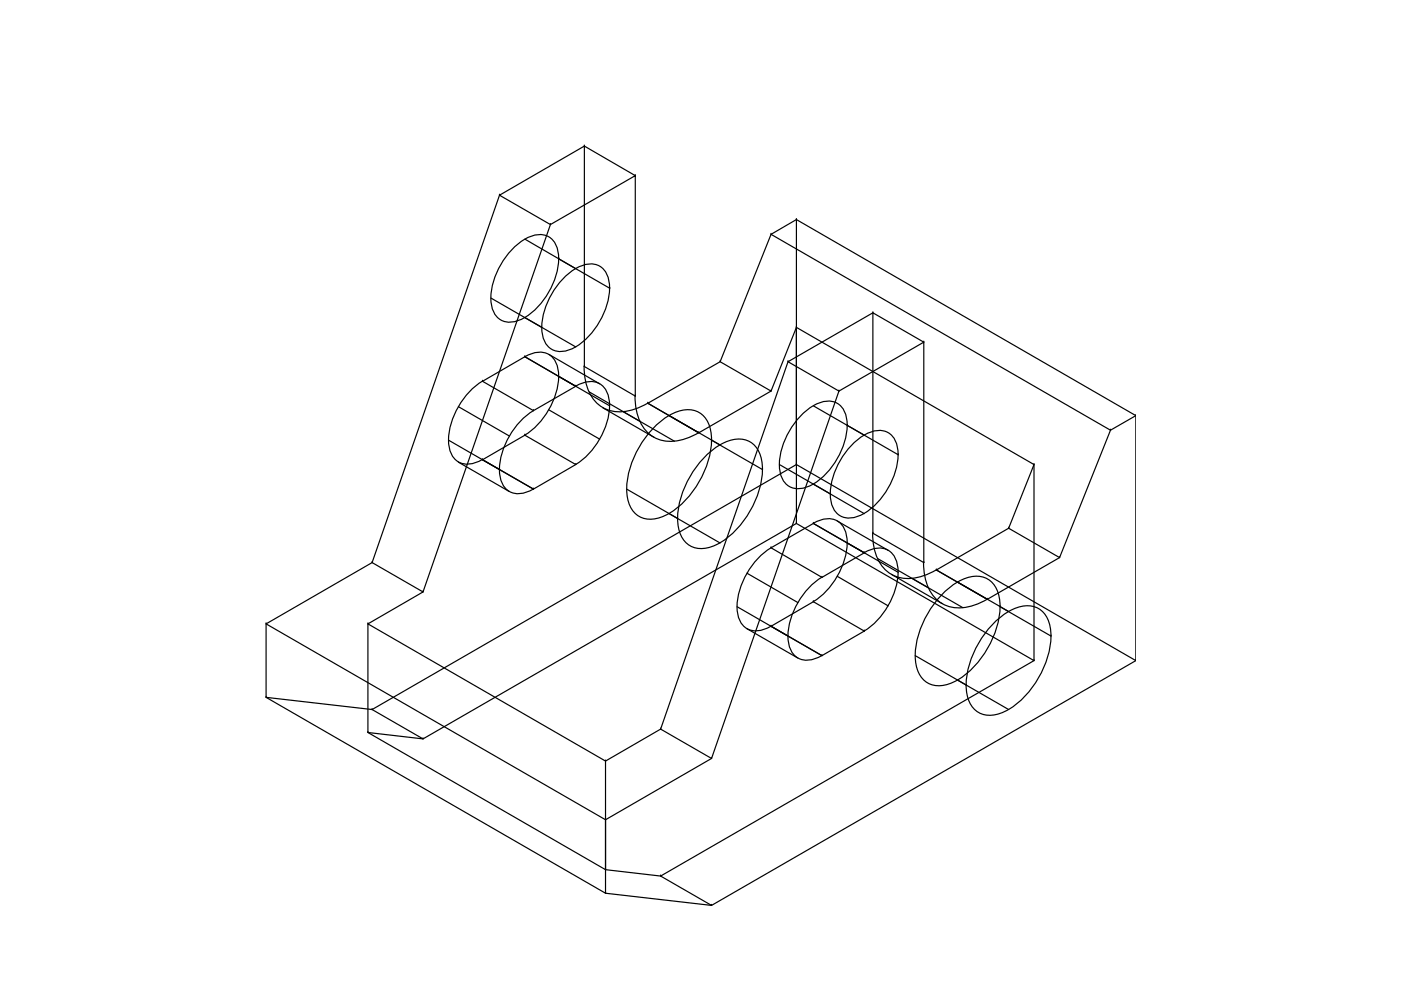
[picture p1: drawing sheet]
<svg xmlns="http://www.w3.org/2000/svg" width="297mm" height="210mm" viewBox="0 0 297 210" stroke-linecap="round" stroke-linejoin="round" font-family="sans-serif">
<!-- layer: 0 -->
<g fill="none" stroke="#000" stroke-width=".25">
<path d="M123.9 31l-18 10.4 10.8 6.2 18-10.4v46.8M123.9 31h.1M134.7 37.2l-10.8-6.2v46.7M134.7 37.2h.1M105.9 41.4h.1M105.9 41.4l-27 77.9M108.5 53a9.3 9.3 0 0 1 5.8-3.3 3.9 3.9 0 0 1 4.1 4 15.3 15.3 0 0 1-8.2 14.2 4 4 0 0 1-6.1-3.5 15.3 15.3 0 0 1 4.4-11.4zM111.3 50.7l18 10.4M116.7 47.6h.1M116.7 47.6l-27 77.9M118.5 54.9h.1M119.3 59.2a9.3 9.3 0 0 1 5.8-3.2 3.9 3.9 0 0 1 4.1 3.9 15.3 15.3 0 0 1-8.2 14.2 4 4 0 0 1-6.1-3.5 15.3 15.3 0 0 1 4.4-11.4z"/>
<path d="M163.5 49.7l71.9 41.5 5.4-3.1M163.5 49.7h.1M168.9 46.6l-5.4 3.1-10.8 27-15.3 8.8M168.9 46.6h.1M104.1 63.2l10.8 6.2M111.3 75.6a4.6 4.6 0 0 1 6 .3 7.4 7.4 0 0 1 .9 6.2 16.2 16.2 0 0 1-6.9 10.2M111.3 75.6h.1M111.3 75.6l18 10.4M111.3 75.6l-9 5.2M111.3 67.3l10.8 6.3M116.4 75.1l10.8 6.3M123.8 77.7a10.1 10.1 0 0 0 3.5 8.4 8.3 8.3 0 0 0 8.6 .1l1.4-.7"/>
<path d="M123.9 77.7h.1M123.9 77.7l10.8 6.3M129.3 61.1h.1M152.7 76.7l10.8 6.2-15.3 8.9-10.8-6.3M152.7 76.7h.1M167.1 76.7h.1M167.1 76.7l-27 77.9M168.9 69.4h.1M168.9 69.4v41.6M185.1 66.3l-18 10.4 10.8 6.2 18-10.4v46.8M185.1 66.3h.1M195.9 72.5l-10.8-6.2v46.8"/>
<path d="M195.9 72.5h.1M95.1 93.3l10.8 6.3M97.2 86.2l10.8 6.2M97.2 98l10.8 6.2M102.3 80.8a15.6 15.6 0 0 0-7.1 13.7 4 4 0 0 0 6 3.5l1.1-.6M102.3 97.5h.1M102.3 80.8h.1M102.3 97.5l10.8 6.2M102.3 80.8l10.8 6.3M111.3 92.3h.1M111.3 92.3l10.8 6.2M111.3 92.3l-9 5.2"/>
<path d="M113.1 87.1a15.6 15.6 0 0 0-7.1 13.6 4 4 0 0 0 6 3.5l1.1-.5M113.1 87.1h.1M116.4 86.9l10.8 6.2M122.1 81.9a4.6 4.6 0 0 1 6 .3 7.4 7.4 0 0 1 .9 6.2 16.2 16.2 0 0 1-7 10.1M122.1 81.9h.1M122.1 98.5h.1M122.1 81.9l-9 5.2M122.1 98.5l-9 5.2M124.9 83.1l18.1 10.4M127.8 86.5l10.8 6.2M134.6 83.9a10.1 10.1 0 0 0 3.5 8.5 8.3 8.3 0 0 0 8.6 .1l1.4-.8M134.7 84h.1"/>
<path d="M137.4 85.5h.1M137.4 85.5l24.3 14.1M138.8 90.4a11 11 0 0 1 7.3-3.5 5.1 5.1 0 0 1 4.7 5.1 19.4 19.4 0 0 1-6.9 15.4 9.1 9.1 0 0 1-7.2 2.6 5.2 5.2 0 0 1-3.8-5.1 19.4 19.4 0 0 1 5.9-14.5zM148.2 91.8h.1M149.6 96.7a11 11 0 0 1 7.3-3.6 5.1 5.1 0 0 1 4.7 5.1 19.4 19.4 0 0 1-6.9 15.4 9.1 9.1 0 0 1-7.2 2.6 5.2 5.2 0 0 1-3.8-5 19.4 19.4 0 0 1 5.9-14.5zM150.9 93.3h.1M161.7 99.6h.1M163.5 82.9l5.4-13.5 50.3 29.1-5.3 13.5M163.5 82.9h.1M165.3 98.5l17.9 10.4M168.9 98.5h.1M169.6 88.3a9.3 9.3 0 0 1 5.9-3.3 3.9 3.9 0 0 1 4 4 15.3 15.3 0 0 1-8.1 14.2 4 4 0 0 1-6.1-3.5 15.3 15.3 0 0 1 4.3-11.4z"/>
<path d="M172.5 86l10.7 6.3M177.9 82.9h.1M177.9 82.9l-27 77.9M179.6 90.2h.1M179.6 90.2l10.8 6.2M180.4 94.5a9.3 9.3 0 0 1 5.9-3.2 3.9 3.9 0 0 1 4 3.9 15.3 15.3 0 0 1-8.1 14.2 4 4 0 0 1-6.1-3.5 15.3 15.3 0 0 1 4.3-11.4zM190.4 96.4h.1M219.2 98.5h.1M219.2 98.5v41.6M235.4 91.2h.1M235.4 91.2l-10.8 27M240.8 88.1l-71.9-41.5v51.9"/>
<path d="M240.8 88.1v52l-89.9 51.9-22.5-2.6M240.8 88.1h.1M78.9 119.3l10.8 6.2-11.7 6.8 50.4 29.1 11.7-6.8 10.8 6.2M78.9 119.3l-22.5 13v15.6l22.5 2.5M78.9 119.3h.1M113.1 103.7h.1M132.9 103.7l19.8 11.4M163.5 116.2a15.6 15.6 0 0 0-7.2 13.6 4 4 0 0 0 6.1 3.5l1-.5M163.5 116.1h.1M163.5 116.1l10.8 6.3M168.9 111h.1M172.4 111a4.6 4.6 0 0 1 6.1 .2 7.4 7.4 0 0 1 .9 6.3 16.2 16.2 0 0 1-7 10.1"/>
<path d="M172.5 111h.1M172.5 111l17.9 10.4M172.5 111l-9 5.1M177.5 110.5l10.8 6.2M183.2 117.2a4.6 4.6 0 0 1 6.1 .3 7.4 7.4 0 0 1 .9 6.2 16.2 16.2 0 0 1-7 10.1M183.2 117.2h.1M183.2 117.2l-8.9 5.2M185 113a10.1 10.1 0 0 0 3.5 8.5 8.3 8.3 0 0 0 8.5 .1l1.5-.8M185.1 113.1h.1M185.1 113.1l10.8 6.2M186.1 118.4l18.1 10.4M195.8 119.3a10.1 10.1 0 0 0 3.5 8.4 8.3 8.3 0 0 0 8.5 .1l1.5-.8"/>
<path d="M195.9 119.3h.1M213.9 112h.1M224.6 118.2l-10.7-6.2-15.4 8.8 10.8 6.3M224.6 118.2h.1M224.6 118.2l-15.3 8.9M56.4 132.3l72 41.5v15.6l-72-41.5M56.4 132.3h.1M78 132.3v23l11.7 1.4M78 132.3h.1M89.7 125.5h.1M156.3 128.6l18 10.4M158.4 121.5l10.7 6.2"/>
<path d="M158.4 133.3l10.7 6.2M163.5 132.8h.1M172.5 127.6h.1M172.5 127.6l10.7 6.2M172.5 127.6l-9 5.2M174.3 122.4a15.6 15.6 0 0 0-7.2 13.6 4 4 0 0 0 6.1 3.5l1-.5M174.3 122.4h.1M174.3 139h.1M177.5 122.2l10.8 6.3M183.2 133.8h.1M183.2 133.8l-8.9 5.2M189 121.8l10.8 6.2"/>
<path d="M194 139l19.9 11.4M198.5 120.8h.1M198.5 120.8l10.8 6.3M200 125.8a11 11 0 0 1 7.3-3.6 5.1 5.1 0 0 1 4.7 5.1 19.4 19.4 0 0 1-6.9 15.4 9.1 9.1 0 0 1-7.2 2.6 5.2 5.2 0 0 1-3.8-5.1 19.4 19.4 0 0 1 5.9-14.4zM203.1 123.4l10.8 6.3M209.3 127.1h.1M210.8 132a11 11 0 0 1 7.3-3.6 5.1 5.1 0 0 1 4.7 5.2 19.4 19.4 0 0 1-6.9 15.4 9.1 9.1 0 0 1-7.2 2.5 5.2 5.2 0 0 1-3.8-5 19.4 19.4 0 0 1 5.9-14.5zM212 128.6h.1M212 128.6l10.8 6.3M222.8 134.9h.1M56.4 147.9h.1M78 155.3l50.4 29.1v-23"/>
<path d="M78 155.3h.1M78.9 150.4l10.8 6.3 79.2-45.7 50.3 29.1-79.1 45.6 10.8 6.3M78.9 150.4h.1M89.7 156.7h.1M140.1 154.6h.1M219.2 140.1h.1M240.8 140.1l-71.9-41.6-90 51.9M240.8 140.1h.1M128.4 173.8h.1M128.4 161.4h.1M150.9 160.8h.1M150.9 160.8l-22.5 13"/>
<path d="M128.4 184.4h.1M128.4 189.4h.1M128.4 184.4l11.7 1.3M140.1 185.7h.1M150.9 192h.1"/>
</g>
</svg>
